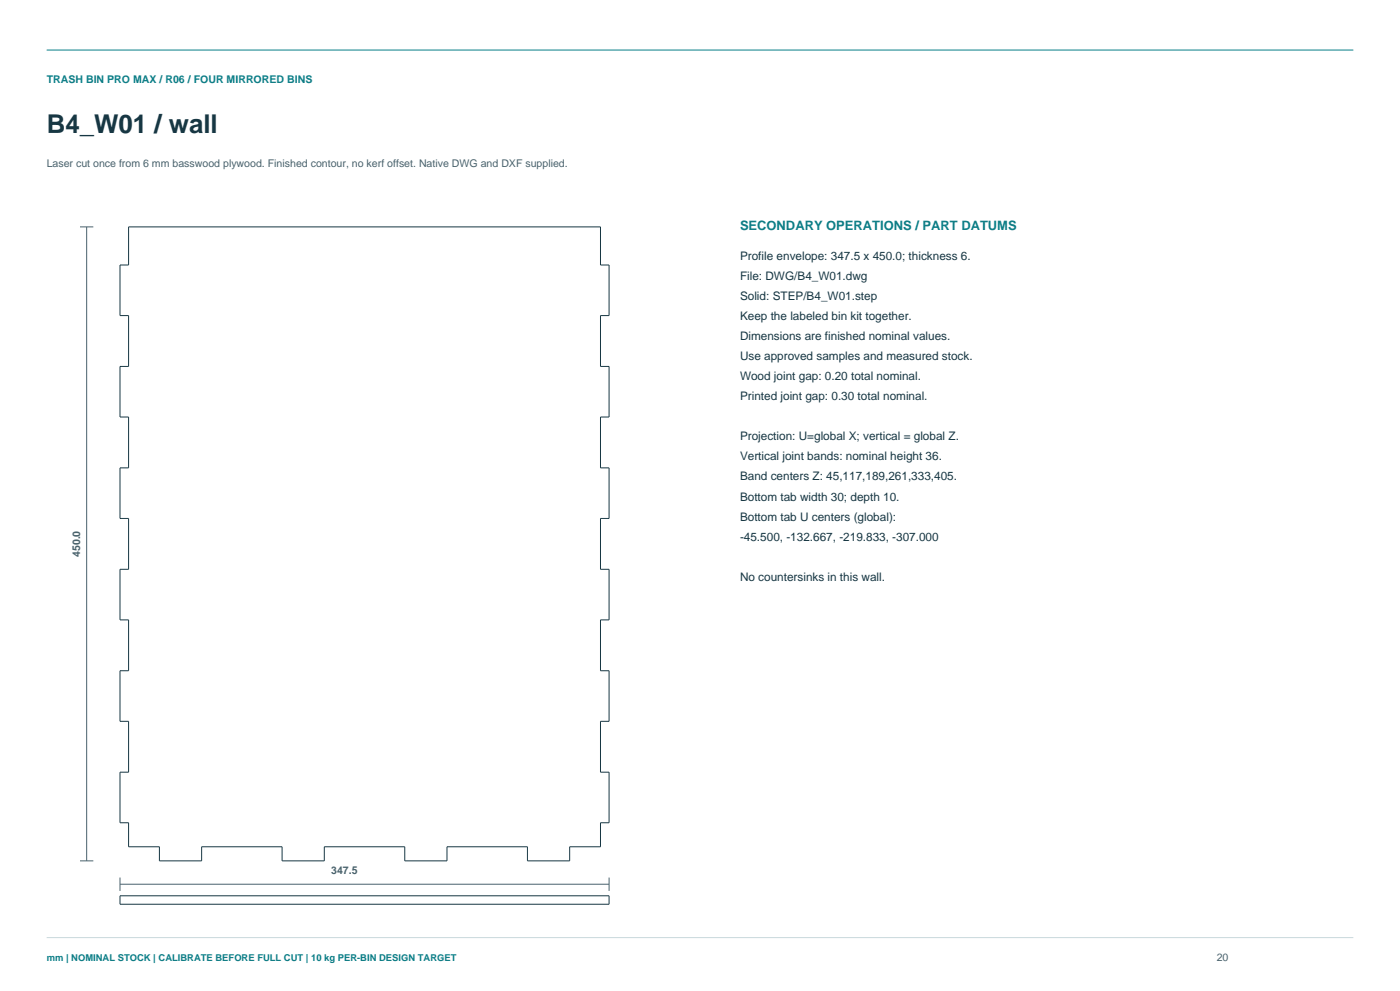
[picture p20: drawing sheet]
<svg xmlns="http://www.w3.org/2000/svg" width="420mm" height="297mm" viewBox="0 0 420 297" stroke-linecap="round" stroke-linejoin="round" font-family="sans-serif">
<defs><g id="words">
<text font-size="7.8" fill="#173743" x="14" y="40">B4_W01 / wall</text>
<text font-size="3.9" fill="#087e87" x="222" y="69">SECONDARY OPERATIONS / PART DATUMS</text>
<g font-size="3.5" fill="#173743">
<text x="222" y="78">Profile envelope: 347.5 x 450.0; thickness 6.</text>
<text x="222" y="84">File: DWG/B4_W01.dwg</text>
<text x="222" y="90">Solid: STEP/B4_W01.step</text>
<text x="222" y="96">Keep the labeled bin kit together.</text>
<text x="222" y="102">Dimensions are finished nominal values.</text>
<text x="222" y="108">Use approved samples and measured stock.</text>
<text x="222" y="114">Wood joint gap: 0.20 total nominal.</text>
<text x="222" y="120">Printed joint gap: 0.30 total nominal.</text>
<text x="222" y="132">Projection: U=global X; vertical = global Z.</text>
<text x="222" y="138">Vertical joint bands: nominal height 36.</text>
<text x="222" y="144">Band centers Z: 45,117,189,261,333,405.</text>
<text x="222" y="150">Bottom tab width 30; depth 10.</text>
<text x="222" y="156">Bottom tab U centers (global):</text>
<text x="222" y="162">-45.500, -132.667, -219.833, -307.000</text>
<text x="222" y="174">No countersinks in this wall.</text>
</g>
<text font-size="3.2" fill="#087e87" x="14" y="25">TRASH BIN PRO MAX / R06 / FOUR MIRRORED BINS</text>
<g font-size="3.2" fill="#49616d">
<text x="14" y="50">Laser cut once from 6 mm basswood plywood. Finished contour, no kerf offset. Native DWG and DXF supplied.</text>
<text x="24" y="167" transform="rotate(-90 24 167)">450.0</text>
<text x="99.4" y="262">347.5</text>
<text x="365" y="288">20</text>
</g>
<text font-size="2.8" fill="#087e87" x="14" y="288">mm | NOMINAL STOCK | CALIBRATE BEFORE FULL CUT | 10 kg PER-BIN DESIGN TARGET</text>
</g></defs>
<path d="M14 15h392" fill="none" stroke="#087e87" stroke-width=".3"/>
<path d="M14 281h392" fill="none" stroke="#c9d8dc" stroke-width=".3"/>
<path d="M38.6 68h141.5v11.4h2.6v15.2h-2.6v15.2h2.6v15.2h-2.6v15.2h2.6v15.2h-2.6v15.2h2.6v15.2h-2.6v15.2h2.6v15.2h-2.6v15.2h2.6v15.2h-2.6v7.2h-9.2v4.2h-12.7v-4.2h-24.1v4.2h-12.7v-4.2h-24.1v4.2h-12.7v-4.2h-24.1v4.2h-12.7v-4.2h-9.2v-7.2h-2.6v-15.2h2.6v-15.2h-2.6v-15.2h2.6v-15.2h-2.6v-15.2h2.6v-15.2h-2.6v-15.2h2.6v-15.2h-2.6v-15.2h2.6v-15.2h-2.6v-15.2h2.6zM36 268.5h146.7v2.5h-146.7z" fill="none" stroke="#173743" stroke-width=".3"/>
<path d="M24 68h4M26 68v190M24 258h4M36 265h146.7M36 263v4M182.7 263v4" fill="none" stroke="#49616d" stroke-width=".3"/>
<use href="#words"/>
</svg>
